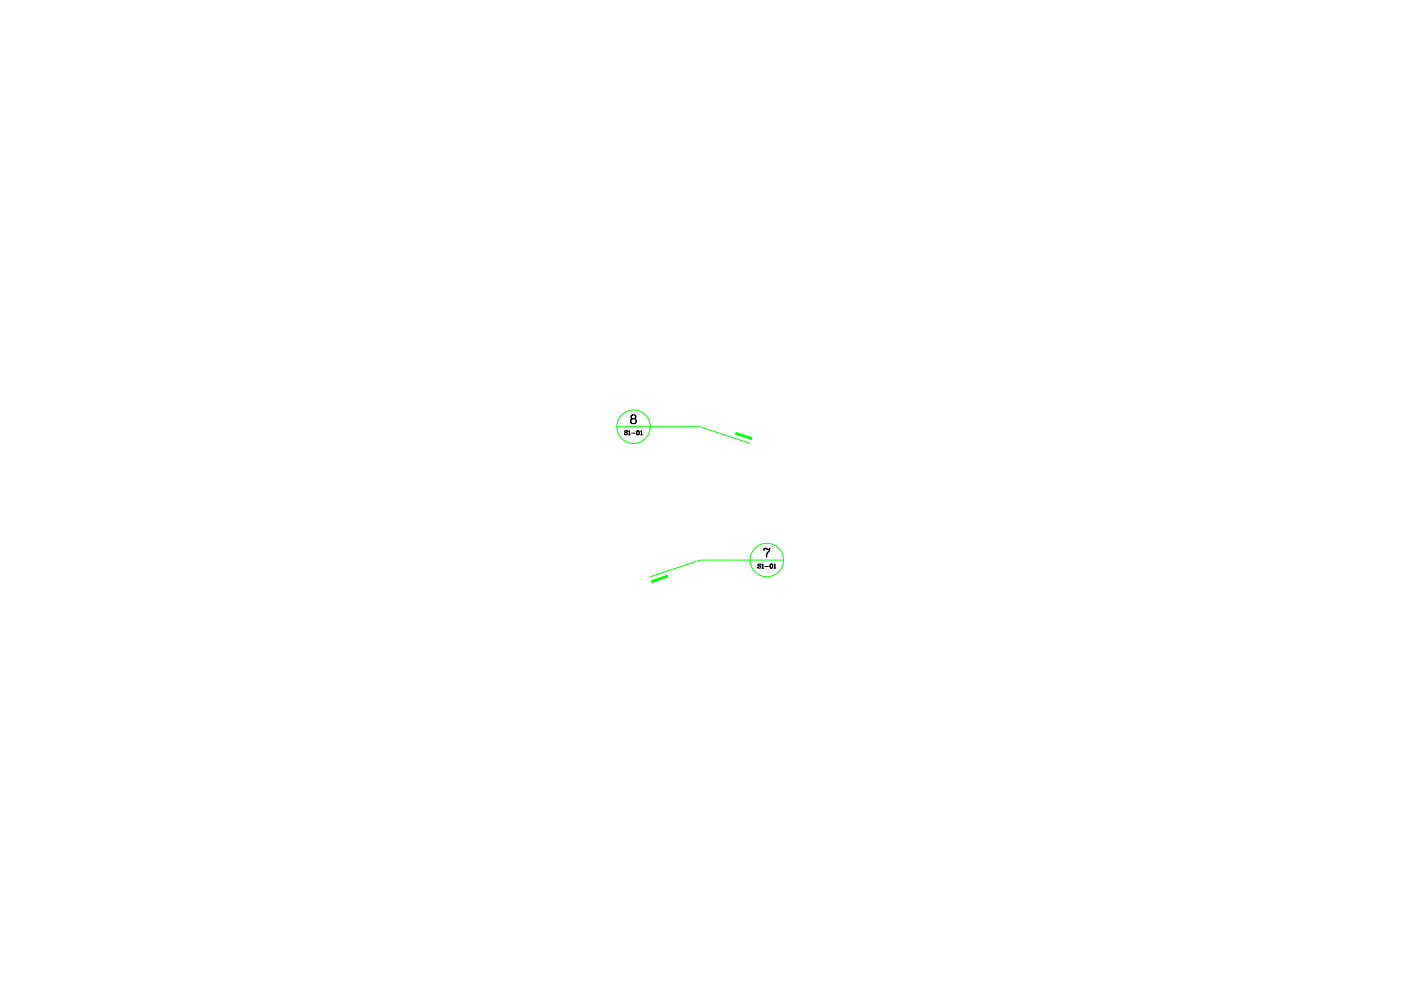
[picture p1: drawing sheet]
<svg xmlns="http://www.w3.org/2000/svg" width="420mm" height="297mm" viewBox="0 0 420 297" stroke-linecap="round" stroke-linejoin="round" font-family="sans-serif">
<!-- layer: DIM_IDEN -->
<g fill="none" stroke="#0f0" stroke-width=".3">
<path d="M185 127.9h10M195 127.9h15l15 5M234.9 167.9h-24.9l-15 5"/>
<circle cx="190" cy="127.9" r="5"/>
<circle cx="230" cy="167.9" r="5"/>
</g>
<g fill="none" stroke="#000" stroke-width=".3">
<path d="M187.3 129.4l.8 .4a.39 .39 0 0 1-.3 .5 .39 .39 0 0 1-.5-.3v.3l.1-.1M188.1 129.3v-.2v.3a.37 .37 0 0 0-.4-.3 .37 .37 0 0 0-.3 .5l.7 .3M188.5 129.3l.3-.2v1.2M188.5 130.3h.5M188.7 129.1v1.2M189.4 129.8h1.1M189.7 124.4l-.3 .1-.2 .6a.87 .87 0 0 0 1.5 0l-.1-.6-.9-.1-.3 .3 .1 .7 .2 .1M190.2 124.4a.65 .65 0 0 1 .3 1l-.3 .1 .6 .5a.86 .86 0 0 1-1 1 .86 .86 0 0 1-.4-1.4l.3-.1-.5 .5v.5l.5 .5M190.5 125.6l.2 .9-.5 .5M191.3 129.1a.62 .62 0 0 0-.4 .7 .62 .62 0 0 0 .7 .5 .61 .61 0 0 0 .2-.7 .61 .61 0 0 0-.6-.5 .8 .8 0 0 0 .1 1.2M191.5 129.1a.85 .85 0 0 1-.1 1.2M192.1 130.3h.6"/>
<path d="M192.4 129.1v1.2v-1.2l-.3 .2M227.3 169.4l.6 .3a.4 .4 0 0 1 0 .7 .4 .4 0 0 1-.6-.4v.3l.1-.2M228.1 169.2v-.1v.3a.37 .37 0 0 0-.4-.4 .37 .37 0 0 0-.3 .5l.7 .4M228.5 170.3h.5M228.7 169.1l.1 1.2v-1.2l-.3 .2M229.1 164.8l.4-.5 .8 .4h.3l.2-.4-.1 .8a2.14 2.14 0 0 0-.7 1.8M229.1 164.3v.8M229.2 164.6l.5-.1 .6 .2M229.4 169.8h1.1M230.7 165.1a1.89 1.89 0 0 0-.9 1.8M231.3 169.1a.62 .62 0 0 0-.4 .7 .62 .62 0 0 0 .7 .5 .63 .63 0 0 0 .2-.8 .63 .63 0 0 0-.7-.4 .85 .85 0 0 0 .2 1.2M231.5 169.1a.85 .85 0 0 1-.1 1.2"/>
<path d="M232.1 169.3l.3-.2v1.2M232.1 170.3h.5M232.3 169.1v1.2"/>
</g>
<g fill="#0f0" stroke="#0f0" stroke-width=".3">
<path d="M195.4 174.1l.1 .4 4.6-2zM195.5 174.5l4.6-2 .2 .5z"/>
<path d="M220.6 130.1l4.8 1.6 .1-.5zM220.8 129.7l4.7 1.5-4.9-1.1z"/>
</g>
</svg>
